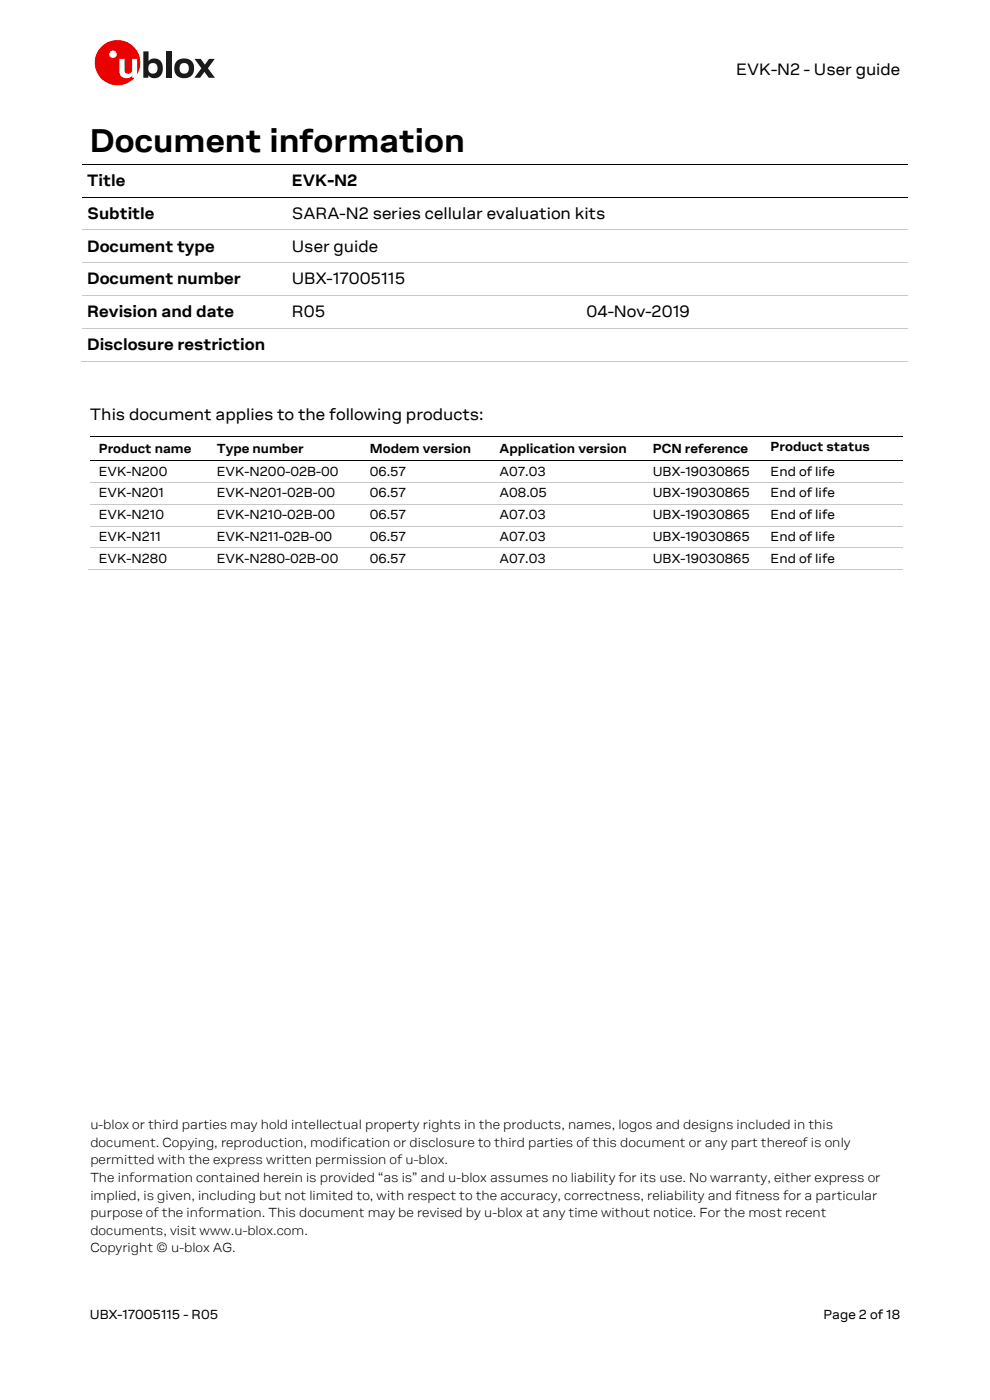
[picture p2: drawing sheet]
<svg xmlns="http://www.w3.org/2000/svg" width="210mm" height="297mm" viewBox="0 0 210 297" stroke-linecap="round" stroke-linejoin="round" font-family="sans-serif">
<defs><g id="words">
<text font-size="7" x="19" y="32.3">Document information</text>
<g font-size="3.5">
<text x="156.2" y="15.9">EVK-N2 - User guide</text>
<text x="18.5" y="39.4">Title</text>
<text x="61.9" y="39.4">EVK-N2</text>
<text x="18.5" y="46.4">Subtitle</text>
<text x="61.9" y="46.4">SARA-N2 series cellular evaluation kits</text>
<text x="18.5" y="53.4">Document type</text>
<text x="61.9" y="53.4">User guide</text>
<text x="18.5" y="60.3">Document number</text>
<text x="61.9" y="60.3">UBX-17005115</text>
<text x="18.5" y="67.3">Revision and date</text>
<text x="61.9" y="67.3">R05</text>
<text x="124.4" y="67.3">04-Nov-2019</text>
<text x="18.5" y="74.3">Disclosure restriction</text>
<text x="19" y="89.1">This document applies to the following products:</text>
</g>
<g font-size="2.8">
<text x="163.5" y="95.7">Product status</text>
<text x="21" y="96">Product name</text>
<text x="21" y="100.9">EVK-N200</text>
<text x="46" y="96">Type number</text>
<text x="46" y="100.9">EVK-N200-02B-00</text>
<text x="78.5" y="96">Modem version</text>
<text x="78.5" y="100.9">06.57</text>
<text x="106" y="96">Application version</text>
<text x="106" y="100.9">A07.03</text>
<text x="138.5" y="96">PCN reference</text>
<text x="138.5" y="100.9">UBX-19030865</text>
<text x="163.5" y="100.9">End of life</text>
<text x="21" y="105.5">EVK-N201</text>
<text x="46" y="105.5">EVK-N201-02B-00</text>
<text x="78.5" y="105.5">06.57</text>
<text x="106" y="105.5">A08.05</text>
<text x="138.5" y="105.5">UBX-19030865</text>
<text x="163.5" y="105.5">End of life</text>
<text x="21" y="110.2">EVK-N210</text>
<text x="46" y="110.2">EVK-N210-02B-00</text>
<text x="78.5" y="110.2">06.57</text>
<text x="106" y="110.2">A07.03</text>
<text x="138.5" y="110.2">UBX-19030865</text>
<text x="163.5" y="110.2">End of life</text>
<text x="21" y="114.8">EVK-N211</text>
<text x="21" y="119.4">EVK-N280</text>
<text x="46" y="114.8">EVK-N211-02B-00</text>
<text x="46" y="119.4">EVK-N280-02B-00</text>
<text x="78.5" y="114.8">06.57</text>
<text x="78.5" y="119.4">06.57</text>
<text x="106" y="114.8">A07.03</text>
<text x="106" y="119.4">A07.03</text>
<text x="138.5" y="114.8">UBX-19030865</text>
<text x="138.5" y="119.4">UBX-19030865</text>
<text x="163.5" y="114.8">End of life</text>
<text x="163.5" y="119.4">End of life</text>
<text x="19.2" y="239.5">u-blox or third parties may hold intellectual property rights in the products, names, logos and designs included in this</text>
<text x="19.2" y="243.3">document. Copying, reproduction, modification or disclosure to third parties of this document or any part thereof is only</text>
<text x="19.2" y="247">permitted with the express written permission of u-blox.</text>
<text x="19.2" y="250.8">The information contained herein is provided “as is” and u-blox assumes no liability for its use. No warranty, either express or</text>
<text x="19.2" y="254.5">implied, is given, including but not limited to, with respect to the accuracy, correctness, reliability and fitness for a particular</text>
<text x="19.2" y="258.3">purpose of the information. This document may be revised by u-blox at any time without notice. For the most recent</text>
<text x="19.2" y="262">documents, visit www.u-blox.com.</text>
<text x="19.2" y="265.7">Copyright © u-blox AG.</text>
<text x="19" y="279.8">UBX-17005115 - R05</text>
<text x="174.7" y="279.8">Page 2 of 18</text>
</g>
</g></defs>
<circle cx="25" cy="13.3" r="4.8" fill="#eb0000"/>
<circle cx="24" cy="11.5" r=".8" fill="#fff"/>
<g fill="#1a1a1a">
<path d="M35.2 10.9h1.1v5.6h-1.1z"/>
<path d="M41.3 12.5h1.3l.9 1.2 .8-1.2h1.3l-1.5 2 1.5 2h-1.3l-.9-1.3-.9 1.3h-1.3l1.5-2z"/>
<path d="M30.4 10.9h1.1v2.1a1.8 1.8 0 0 1 2.2-.3 1.8 1.8 0 0 1 .8 2 1.74 1.74 0 0 1-1.1 1.8 1.74 1.74 0 0 1-1.9-.5v.5h-1.1zM31.7 13.7a1.13 1.13 0 0 0-.2 1.4 1.13 1.13 0 0 0 1.4 .4 1.12 1.12 0 0 0 .5-1.6 1.12 1.12 0 0 0-1.6-.3z"/>
<path d="M36.9 14.4a2.15 2.15 0 0 1 4.3 0 2.15 2.15 0 0 1-4.3 0zM38.3 13.7a1.13 1.13 0 0 0-.1 1.4 1.13 1.13 0 0 0 1.4 .4 1.13 1.13 0 0 0 .4-1.6 1.13 1.13 0 0 0-1.6-.3z"/>
</g>
<path d="M25.3 12.5h1.1v2.4a.81 .81 0 0 0 .9 .7 .81 .81 0 0 0 .7-.9v-2.2h1.1v4h-1v-.5a1.53 1.53 0 0 1-1.8 .5 1.53 1.53 0 0 1-1-1.5z" fill="#fff"/>
<path d="M17.5 34.8h42.5M60.2 34.8h132.3M17.5 41.8h42.5M60.2 41.8h132.3" fill="none" stroke="#000" stroke-width=".21"/>
<g fill="#000">
<path d="M60 34.8h.2v.1h-.2z" fill-rule="evenodd"/>
<path d="M60 41.7h.2v.2h-.2z" fill-rule="evenodd"/>
</g>
<path d="M17.5 48.8h42.5" fill="none" stroke="#c8c8c8" stroke-width=".21"/>
<path d="M60 48.7h.2v.2h-.2z" fill-rule="evenodd" fill="#c8c8c8"/>
<path d="M17.5 55.8h42.5M60.2 48.8h132.3" fill="none" stroke="#c8c8c8" stroke-width=".21"/>
<path d="M60 55.7h.2v.1h-.2z" fill-rule="evenodd" fill="#c8c8c8"/>
<path d="M60.2 55.8h62.3" fill="none" stroke="#c8c8c8" stroke-width=".21"/>
<path d="M122.5 55.7h.2v.1h-.2z" fill-rule="evenodd" fill="#c8c8c8"/>
<path d="M122.7 55.8h69.8M17.5 62.7h42.5" fill="none" stroke="#c8c8c8" stroke-width=".21"/>
<path d="M60 62.6h.2v.2h-.2z" fill-rule="evenodd" fill="#c8c8c8"/>
<path d="M60.2 62.7h62.3" fill="none" stroke="#c8c8c8" stroke-width=".21"/>
<path d="M122.5 62.6h.2v.2h-.2z" fill-rule="evenodd" fill="#c8c8c8"/>
<path d="M17.5 69.7h42.5M122.7 62.7h69.8" fill="none" stroke="#c8c8c8" stroke-width=".21"/>
<path d="M60 69.6h.2v.2h-.2z" fill-rule="evenodd" fill="#c8c8c8"/>
<path d="M60.2 69.7h62.3" fill="none" stroke="#c8c8c8" stroke-width=".21"/>
<path d="M122.5 69.6h.2v.2h-.2z" fill-rule="evenodd" fill="#c8c8c8"/>
<path d="M17.3 76.7h42.7M122.7 69.7h69.8" fill="none" stroke="#c8c8c8" stroke-width=".21"/>
<path d="M59.8 76.6h.1v.2h-.1z" fill-rule="evenodd" fill="#c8c8c8"/>
<path d="M59.9 76.7h132.6M19 102.4h25.1" fill="none" stroke="#c8c8c8" stroke-width=".21"/>
<path d="M19 92.6h25.1M19 97.8h25.1M44.2 92.6h32.4M44.2 97.8h32.4M76.8 92.6h27.3M76.8 97.8h27.3M104.3 92.6h32.3M104.3 97.8h32.3M136.8 92.6h24.8M136.8 97.8h24.8M161.7 92.6h29.9M161.7 97.8h29.9" fill="none" stroke="#000" stroke-width=".21"/>
<g fill="#000">
<path d="M44.1 92.5h.1v.2h-.1z" fill-rule="evenodd"/>
<path d="M44.1 97.7h.1v.1h-.1z" fill-rule="evenodd"/>
<path d="M76.6 92.5h.2v.2h-.2z" fill-rule="evenodd"/>
<path d="M76.6 97.7h.2v.1h-.2z" fill-rule="evenodd"/>
<path d="M104.1 92.5h.2v.2h-.2z" fill-rule="evenodd"/>
<path d="M104.1 97.7h.2v.1h-.2z" fill-rule="evenodd"/>
<path d="M136.6 92.5h.2v.2h-.2z" fill-rule="evenodd"/>
<path d="M136.6 97.7h.2v.1h-.2z" fill-rule="evenodd"/>
<path d="M161.6 92.5h.1v.2h-.1z" fill-rule="evenodd"/>
<path d="M161.6 97.7h.1v.1h-.1z" fill-rule="evenodd"/>
</g>
<path d="M44.1 102.3h.1v.2h-.1z" fill-rule="evenodd" fill="#c8c8c8"/>
<path d="M44.2 102.4h32.4" fill="none" stroke="#c8c8c8" stroke-width=".21"/>
<path d="M76.6 102.3h.2v.2h-.2z" fill-rule="evenodd" fill="#c8c8c8"/>
<path d="M76.8 102.4h27.3" fill="none" stroke="#c8c8c8" stroke-width=".21"/>
<path d="M104.1 102.3h.2v.2h-.2z" fill-rule="evenodd" fill="#c8c8c8"/>
<path d="M104.3 102.4h32.3" fill="none" stroke="#c8c8c8" stroke-width=".21"/>
<path d="M136.6 102.3h.2v.2h-.2z" fill-rule="evenodd" fill="#c8c8c8"/>
<path d="M136.8 102.4h24.8" fill="none" stroke="#c8c8c8" stroke-width=".21"/>
<path d="M161.6 102.3h.1v.2h-.1z" fill-rule="evenodd" fill="#c8c8c8"/>
<path d="M19 107h25.1M161.7 102.4h29.9" fill="none" stroke="#c8c8c8" stroke-width=".21"/>
<path d="M44.1 106.9h.1v.2h-.1z" fill-rule="evenodd" fill="#c8c8c8"/>
<path d="M44.2 107h32.4" fill="none" stroke="#c8c8c8" stroke-width=".21"/>
<path d="M76.6 106.9h.2v.2h-.2z" fill-rule="evenodd" fill="#c8c8c8"/>
<path d="M76.8 107h27.3" fill="none" stroke="#c8c8c8" stroke-width=".21"/>
<path d="M104.1 106.9h.2v.2h-.2z" fill-rule="evenodd" fill="#c8c8c8"/>
<path d="M104.3 107h32.3" fill="none" stroke="#c8c8c8" stroke-width=".21"/>
<path d="M136.6 106.9h.2v.2h-.2z" fill-rule="evenodd" fill="#c8c8c8"/>
<path d="M136.8 107h24.8" fill="none" stroke="#c8c8c8" stroke-width=".21"/>
<path d="M161.6 106.9h.1v.2h-.1z" fill-rule="evenodd" fill="#c8c8c8"/>
<path d="M19 111.6h25.1M161.7 107h29.9" fill="none" stroke="#c8c8c8" stroke-width=".21"/>
<path d="M44.1 111.5h.1v.2h-.1z" fill-rule="evenodd" fill="#c8c8c8"/>
<path d="M44.2 111.6h32.4" fill="none" stroke="#c8c8c8" stroke-width=".21"/>
<path d="M76.6 111.5h.2v.2h-.2z" fill-rule="evenodd" fill="#c8c8c8"/>
<path d="M76.8 111.6h27.3" fill="none" stroke="#c8c8c8" stroke-width=".21"/>
<path d="M104.1 111.5h.2v.2h-.2z" fill-rule="evenodd" fill="#c8c8c8"/>
<path d="M104.3 111.6h32.3" fill="none" stroke="#c8c8c8" stroke-width=".21"/>
<path d="M136.6 111.5h.2v.2h-.2z" fill-rule="evenodd" fill="#c8c8c8"/>
<path d="M136.8 111.6h24.8" fill="none" stroke="#c8c8c8" stroke-width=".21"/>
<path d="M161.6 111.5h.1v.2h-.1z" fill-rule="evenodd" fill="#c8c8c8"/>
<path d="M19 116.3h25.1M161.7 111.6h29.9" fill="none" stroke="#c8c8c8" stroke-width=".21"/>
<path d="M44.1 116.2h.1v.1h-.1z" fill-rule="evenodd" fill="#c8c8c8"/>
<path d="M44.2 116.3h32.4" fill="none" stroke="#c8c8c8" stroke-width=".21"/>
<path d="M76.6 116.2h.2v.1h-.2z" fill-rule="evenodd" fill="#c8c8c8"/>
<path d="M76.8 116.3h27.3" fill="none" stroke="#c8c8c8" stroke-width=".21"/>
<path d="M104.1 116.2h.2v.1h-.2z" fill-rule="evenodd" fill="#c8c8c8"/>
<path d="M104.3 116.3h32.3" fill="none" stroke="#c8c8c8" stroke-width=".21"/>
<path d="M136.6 116.2h.2v.1h-.2z" fill-rule="evenodd" fill="#c8c8c8"/>
<path d="M136.8 116.3h24.8" fill="none" stroke="#c8c8c8" stroke-width=".21"/>
<path d="M161.6 116.2h.1v.1h-.1z" fill-rule="evenodd" fill="#c8c8c8"/>
<path d="M161.7 116.3h29.9M18.8 120.9h25.3" fill="none" stroke="#c8c8c8" stroke-width=".21"/>
<path d="M43.8 120.8h.2v.2h-.2z" fill-rule="evenodd" fill="#c8c8c8"/>
<path d="M44 120.9h32.6" fill="none" stroke="#c8c8c8" stroke-width=".21"/>
<path d="M76.3 120.8h.2v.2h-.2z" fill-rule="evenodd" fill="#c8c8c8"/>
<path d="M76.5 120.9h27.6" fill="none" stroke="#c8c8c8" stroke-width=".21"/>
<path d="M103.8 120.8h.2v.2h-.2z" fill-rule="evenodd" fill="#c8c8c8"/>
<path d="M104 120.9h32.6" fill="none" stroke="#c8c8c8" stroke-width=".21"/>
<path d="M136.3 120.8h.2v.2h-.2z" fill-rule="evenodd" fill="#c8c8c8"/>
<path d="M136.5 120.9h25.1" fill="none" stroke="#c8c8c8" stroke-width=".21"/>
<path d="M161.3 120.8h.2v.2h-.2z" fill-rule="evenodd" fill="#c8c8c8"/>
<path d="M161.5 120.9h30.1" fill="none" stroke="#c8c8c8" stroke-width=".21"/>
<use href="#words"/>
</svg>
